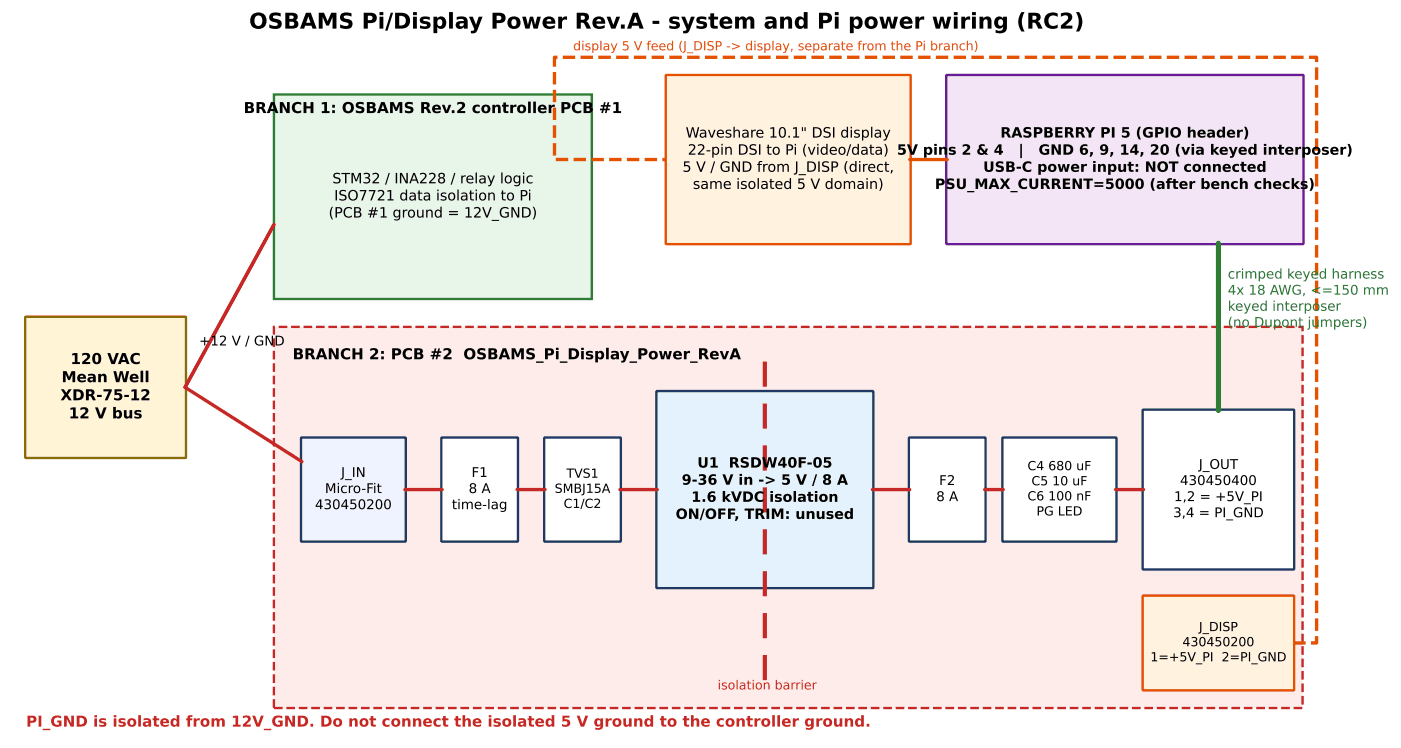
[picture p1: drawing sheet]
<svg xmlns="http://www.w3.org/2000/svg" width="295mm" height="157mm" viewBox="0 0 295 157" stroke-linecap="round" stroke-linejoin="round" font-family="sans-serif">
<defs><g id="words">
<text font-size="4.6" x="52.4" y="6">OSBAMS Pi/Display Power Rev.A - system and Pi power wiring (RC2)</text>
<g font-size="3.2">
<text x="51.3" y="23.8">BRANCH 1: OSBAMS Rev.2 controller PCB #1</text>
<text x="14.8" y="76.6">120 VAC</text>
<text x="61.6" y="75.6">BRANCH 2: PCB #2 OSBAMS_Pi_Display_Power_RevA</text>
<text x="13" y="80.4">Mean Well</text>
<text x="12.7" y="84.2">XDR-75-12</text>
<text x="14.5" y="88">12 V bus</text>
</g>
<text font-size="3.2" fill="#c62828" x="5.5" y="152.9">PI_GND is isolated from 12V_GND. Do not connect the isolated 5 V ground to the controller ground.</text>
<g font-size="3">
<text x="144.3" y="28.9">Waveshare 10.1&quot; DSI display</text>
<text x="210.6" y="28.9">RASPBERRY PI 5 (GPIO header)</text>
<text x="144.8" y="32.5">22-pin DSI to Pi (video/data) 5V pins 2 &amp; 4</text>
<text x="214.4" y="32.6">|</text>
<text x="218.6" y="32.6">GND 6, 9, 14, 20 (via keyed interposer)</text>
<text x="70" y="38.6">STM32 / INA228 / relay logic</text>
<text x="143.7" y="36.1">5 V / GND from J_DISP (direct,</text>
<text x="145.9" y="39.7">same isolated 5 V domain)</text>
<text x="196.8" y="39.8">PSU_MAX_CURRENT=5000 (after bench checks)</text>
<text x="207" y="36.2">USB-C power input: NOT connected</text>
<text x="69.2" y="45.8">(PCB #1 ground = 12V_GND)</text>
<text x="70.3" y="42.2">ISO7721 data isolation to Pi</text>
<text x="143.5" y="102">9-36 V in -&gt; 5 V / 8 A</text>
<text x="146.8" y="98.4">U1 RSDW40F-05</text>
<text x="145.5" y="105.6">1.6 kVDC isolation</text>
<text x="142.2" y="109.2">ON/OFF, TRIM: unused</text>
</g>
<g font-size="2.8" fill="#2e7d32">
<text x="258.4" y="58.6">crimped keyed harness</text>
<text x="258.4" y="62">4x 18 AWG, &lt;=150 mm</text>
<text x="258.4" y="65.4">keyed interposer</text>
<text x="258.4" y="68.8">(no Dupont jumpers)</text>
</g>
<g font-size="2.8">
<text x="41.9" y="72.7">+12 V / GND</text>
<text x="71.8" y="100.3">J_IN</text>
<text x="99.3" y="100.3">F1</text>
<text x="252.3" y="98.6">J_OUT</text>
<text x="66.3" y="107.1">430450200</text>
<text x="68.4" y="103.7">Micro-Fit</text>
<text x="95.1" y="107.1">time-lag</text>
<text x="98.7" y="103.7">8 A</text>
<text x="197.1" y="105.4">8 A</text>
<text x="197.7" y="102">F2</text>
<text x="247.1" y="105.4">1,2 = +5V_PI</text>
<text x="248.4" y="102">430450400</text>
<text x="246.9" y="108.8">3,4 = PI_GND</text>
</g>
<text font-size="2.6" fill="#e65100" x="120.6" y="10.6">display 5 V feed (J_DISP -&gt; display, separate from the Pi branch)</text>
<g font-size="2.6">
<text x="119.2" y="100.5">TVS1</text>
<text x="216.3" y="98.9">C4 680 uF</text>
<text x="116.8" y="103.7">SMBJ15A</text>
<text x="118.6" y="106.9">C1/C2</text>
<text x="216.3" y="105.3">C6 100 nF</text>
<text x="217.1" y="102.1">C5 10 uF</text>
<text x="218.2" y="108.4">PG LED</text>
<text x="248.9" y="136">430450200</text>
<text x="252.4" y="132.8">J_DISP</text>
<text x="242.2" y="139.1">1=+5V_PI 2=PI_GND</text>
</g>
<text font-size="2.6" fill="#c62828" x="151.1" y="145">isolation barrier</text>
</g></defs>
<path d="M5.3 66.7h33.8v29.6h-33.8z" fill="#fff4d6" stroke="#8a6d00" stroke-width=".49"/>
<path d="M57.7 19.9h66.9v43h-66.9z" fill="#e8f5e9" stroke="#2e7d32" stroke-width=".49"/>
<path d="M57.7 68.8h216.5v80.2h-216.5z" fill="#fdecea" stroke="#c62828" stroke-width=".49" stroke-dasharray="1.8 .8" stroke-linecap="butt"/>
<path d="M63.4 92.1h22v21.8h-22z" fill="#eef3ff" stroke="#1f3864" stroke-width=".49"/>
<g fill="#fff" stroke="#1f3864" stroke-width=".49">
<path d="M92.9 92.1h16.1v21.8h-16.1z"/>
<path d="M114.6 92.1h16v21.8h-16z"/>
</g>
<path d="M138.2 82.3h45.6v41.4h-45.6z" fill="#e3f2fd" stroke="#1f3864" stroke-width=".49"/>
<g fill="#fff" stroke="#1f3864" stroke-width=".49">
<path d="M191.4 92.1h16v21.8h-16z"/>
<path d="M211.1 92.1h23.9v21.8h-23.9z"/>
<path d="M240.6 86.2h31.8v33.6h-31.8z"/>
</g>
<path d="M199.2 15.8h75.1v35.5h-75.1z" fill="#f3e5f5" stroke="#6a1b9a" stroke-width=".49"/>
<g fill="#fff3e0" stroke="#e65100" stroke-width=".49">
<path d="M140.2 15.8h51.5v35.5h-51.5z"/>
<path d="M240.6 125.3h31.8v19.9h-31.8z"/>
</g>
<path d="M161 143.1v-69.4" fill="none" stroke="#c62828" stroke-width=".88" stroke-dasharray="5.3 3.5" stroke-linecap="butt"/>
<path d="M57.7 47.3l-18.7 34.2 24.6 15.6M85.2 103h7.9M108.8 103h5.9M130.5 103h7.9M183.6 103h7.9M207.3 103h3.9M234.8 103h5.9" fill="none" stroke="#c62828" stroke-width=".71"/>
<path d="M256.5 51.2v35.2" fill="none" stroke="#2e7d32" stroke-width="1.1"/>
<path d="M191.5 33.6h7.9" fill="none" stroke="#e65100" stroke-width=".71"/>
<path d="M272.2 135.3h4.9v-123.2h-160.4v21.5h23.6" fill="none" stroke="#e65100" stroke-width=".71" stroke-dasharray="2.6 1.1" stroke-linecap="butt"/>
<use href="#words"/>
</svg>
